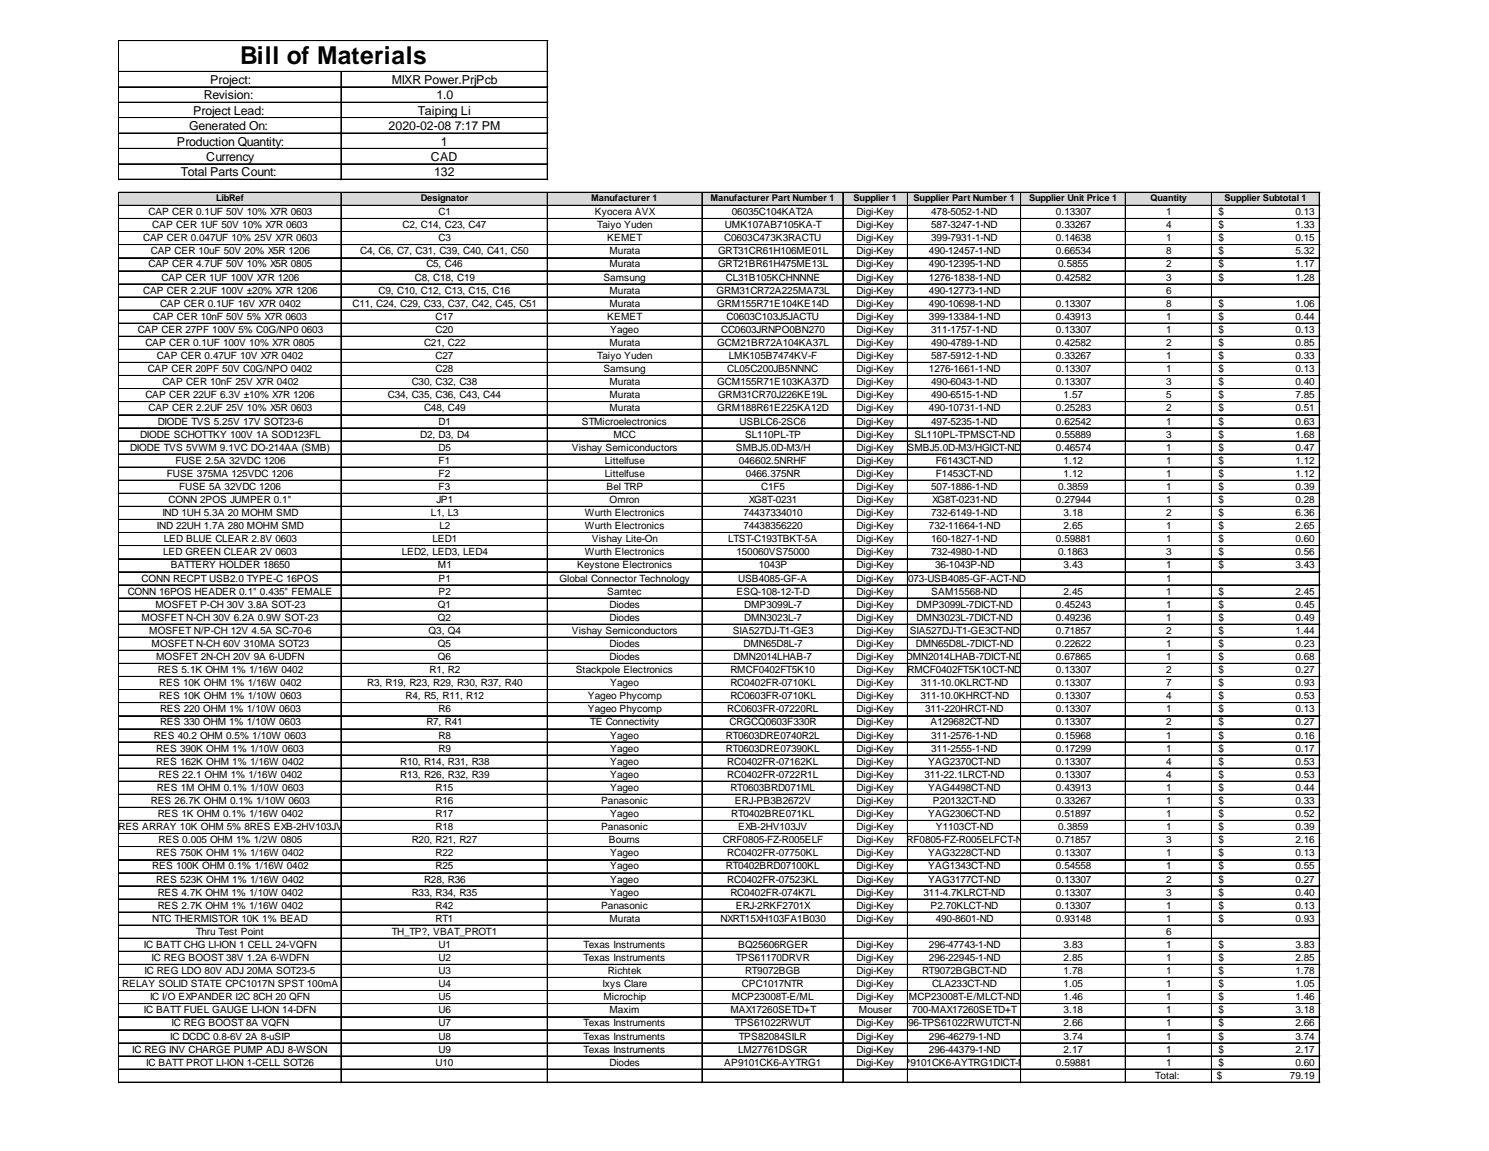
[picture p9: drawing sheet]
<svg xmlns="http://www.w3.org/2000/svg" width="279mm" height="216mm" viewBox="0 0 279 216" stroke-linecap="round" stroke-linejoin="round" font-family="sans-serif">
<defs><g id="words">
<text font-size="4.6" x="45" y="12.1">Bill of Materials</text>
<g font-size="2.3">
<text x="39.4" y="15.8">Project:</text>
<text x="73.5" y="15.8">MIXR Power.PrjPcb</text>
<text x="36.2" y="21.5">Project Lead:</text>
<text x="38.3" y="18.7">Revision:</text>
<text x="78.4" y="21.5">Taiping Li</text>
<text x="81.9" y="18.7">1.0</text>
<text x="33.2" y="27.3">Production Quantity:</text>
<text x="35.5" y="24.4">Generated On:</text>
<text x="72.9" y="24.4">2020-02-08 7:17 PM</text>
<text x="82.7" y="27.3">1</text>
<text x="33.9" y="33.1">Total Parts Count:</text>
<text x="38.7" y="30.2">Currency</text>
<text x="80.9" y="30.2">CAD</text>
<text x="81.4" y="33.1">132</text>
</g>
<g font-size="1.9">
<text x="27.9" y="40.4">CAP CER 0.1UF 50V 10% X7R 0603</text>
<text x="82.3" y="40.4">C1</text>
<text x="111.6" y="40.4">Kyocera AVX</text>
<text x="137.3" y="40.4">06035C104KAT2A</text>
<text x="160.7" y="40.4">Digi-Key</text>
<text x="174.7" y="40.4">478-5052-1-ND</text>
<text x="198.1" y="40.4">0.13307</text>
<text x="218.8" y="40.4">1</text>
<text x="228.6" y="40.4">$</text>
<text x="243.1" y="40.4">0.13</text>
<text x="26.9" y="45.3">CAP CER 0.047UF 10% 25V X7R 0603</text>
<text x="28.3" y="47.7">CAP CER 10uF 50V 20% X5R 1206</text>
<text x="28.6" y="42.8">CAP CER 1UF 50V 10% X7R 0603</text>
<text x="67.6" y="47.7">C4, C6, C7, C31, C39, C40, C41, C50</text>
<text x="75.5" y="42.8">C2, C14, C23, C47</text>
<text x="82.3" y="45.3">C3</text>
<text x="112.1" y="42.8">Taiyo Yuden</text>
<text x="113.9" y="45.3">KEMET</text>
<text x="114.4" y="47.7">Murata</text>
<text x="134.7" y="47.7">GRT31CR61H106ME01L</text>
<text x="135.9" y="45.3">C0603C473K3RACTU</text>
<text x="136" y="42.8">UMK107AB7105KA-T</text>
<text x="160.7" y="42.8">Digi-Key</text>
<text x="160.7" y="45.3">Digi-Key</text>
<text x="160.7" y="47.7">Digi-Key</text>
<text x="174.3" y="47.7">490-12457-1-ND</text>
<text x="174.7" y="42.8">587-3247-1-ND</text>
<text x="174.7" y="45.3">399-7931-1-ND</text>
<text x="198.1" y="42.8">0.33267</text>
<text x="198.1" y="45.3">0.14638</text>
<text x="198.1" y="47.7">0.66534</text>
<text x="218.8" y="42.8">4</text>
<text x="218.8" y="45.3">1</text>
<text x="218.8" y="47.7">8</text>
<text x="228.6" y="42.8">$</text>
<text x="228.6" y="45.3">$</text>
<text x="228.6" y="47.7">$</text>
<text x="243.1" y="42.8">1.33</text>
<text x="243.1" y="45.3">0.15</text>
<text x="243.1" y="47.7">5.32</text>
<text x="27.9" y="50.2">CAP CER 4.7UF 50V 10% X5R 0805</text>
<text x="30.3" y="52.6">CAP CER 1UF 100V X7R 1206</text>
<text x="77.8" y="52.6">C8, C18, C19</text>
<text x="80" y="50.2">C5, C46</text>
<text x="113.2" y="52.6">Samsung</text>
<text x="114.4" y="50.2">Murata</text>
<text x="134.7" y="50.2">GRT21BR61H475ME13L</text>
<text x="136.2" y="52.6">CL31B105KCHNNNE</text>
<text x="160.7" y="50.2">Digi-Key</text>
<text x="160.7" y="52.6">Digi-Key</text>
<text x="174.3" y="50.2">490-12395-1-ND</text>
<text x="174.3" y="52.6">1276-1838-1-ND</text>
<text x="198.1" y="52.6">0.42582</text>
<text x="198.6" y="50.2">0.5855</text>
<text x="218.8" y="50.2">2</text>
<text x="218.8" y="52.6">3</text>
<text x="228.6" y="50.2">$</text>
<text x="228.6" y="52.6">$</text>
<text x="243.1" y="50.2">1.17</text>
<text x="243.1" y="52.6">1.28</text>
<text x="26.9" y="55.1">CAP CER 2.2UF 100V ±20% X7R 1206</text>
<text x="28.7" y="60">CAP CER 10nF 50V 5% X7R 0603</text>
<text x="30" y="57.5">CAP CER 0.1UF 16V X7R 0402</text>
<text x="66.1" y="57.5">C11, C24, C29, C33, C37, C42, C45, C51</text>
<text x="71" y="55.1">C9, C10, C12, C13, C15, C16</text>
<text x="81.7" y="60">C17</text>
<text x="113.9" y="60">KEMET</text>
<text x="114.4" y="55.1">Murata</text>
<text x="114.4" y="57.5">Murata</text>
<text x="134.5" y="55.1">GRM31CR72A225MA73L</text>
<text x="134.6" y="57.5">GRM155R71E104KE14D</text>
<text x="136.3" y="60">C0603C103J5JACTU</text>
<text x="160.7" y="55.1">Digi-Key</text>
<text x="160.7" y="57.5">Digi-Key</text>
<text x="160.7" y="60">Digi-Key</text>
<text x="174.3" y="55.1">490-12773-1-ND</text>
<text x="174.3" y="57.5">490-10698-1-ND</text>
<text x="174.3" y="60">399-13384-1-ND</text>
<text x="198.1" y="57.5">0.13307</text>
<text x="198.1" y="60">0.43913</text>
<text x="218.8" y="55.1">6</text>
<text x="218.8" y="57.5">8</text>
<text x="218.8" y="60">1</text>
<text x="228.6" y="57.5">$</text>
<text x="228.6" y="60">$</text>
<text x="243.1" y="57.5">1.06</text>
<text x="243.1" y="60">0.44</text>
<text x="25.8" y="62.4">CAP CER 27PF 100V 5% C0G/NP0</text>
<text x="27.3" y="64.9">CAP CER 0.1UF 100V 10% X7R 0805</text>
<text x="56.6" y="62.4">0603</text>
<text x="79.6" y="64.9">C21, C22</text>
<text x="81.7" y="62.4">C20</text>
<text x="114.4" y="64.9">Murata</text>
<text x="114.5" y="62.4">Yageo</text>
<text x="134.6" y="64.9">GCM21BR72A104KA37L</text>
<text x="135.3" y="62.4">CC0603JRNPO0BN270</text>
<text x="160.7" y="62.4">Digi-Key</text>
<text x="160.7" y="64.9">Digi-Key</text>
<text x="174.7" y="62.4">311-1757-1-ND</text>
<text x="174.7" y="64.9">490-4789-1-ND</text>
<text x="198.1" y="62.4">0.13307</text>
<text x="198.1" y="64.9">0.42582</text>
<text x="218.8" y="62.4">1</text>
<text x="218.8" y="64.9">2</text>
<text x="228.6" y="62.4">$</text>
<text x="228.6" y="64.9">$</text>
<text x="243.1" y="62.4">0.13</text>
<text x="243.1" y="64.9">0.85</text>
<text x="27.7" y="69.8">CAP CER 20PF 50V C0G/NPO 0402</text>
<text x="29.5" y="67.4">CAP CER 0.47UF 10V X7R 0402</text>
<text x="81.7" y="67.4">C27</text>
<text x="81.7" y="69.8">C28</text>
<text x="112.1" y="67.4">Taiyo Yuden</text>
<text x="113.2" y="69.8">Samsung</text>
<text x="136.5" y="69.8">CL05C200JB5NNNC</text>
<text x="136.8" y="67.4">LMK105B7474KV-F</text>
<text x="160.7" y="67.4">Digi-Key</text>
<text x="160.7" y="69.8">Digi-Key</text>
<text x="174.3" y="69.8">1276-1661-1-ND</text>
<text x="174.7" y="67.4">587-5912-1-ND</text>
<text x="198.1" y="67.4">0.33267</text>
<text x="198.1" y="69.8">0.13307</text>
<text x="218.8" y="67.4">1</text>
<text x="218.8" y="69.8">1</text>
<text x="228.6" y="67.4">$</text>
<text x="228.6" y="69.8">$</text>
<text x="243.1" y="67.4">0.33</text>
<text x="243.1" y="69.8">0.13</text>
<text x="27.3" y="74.7">CAP CER 22UF 6.3V ±10% X7R 1206</text>
<text x="27.9" y="77.2">CAP CER 2.2UF 25V 10% X5R 0603</text>
<text x="30.5" y="72.3">CAP CER 10nF 25V X7R 0402</text>
<text x="72.8" y="74.7">C34, C35, C36, C43, C44</text>
<text x="77.3" y="72.3">C30, C32, C38</text>
<text x="79.6" y="77.2">C48, C49</text>
<text x="114.4" y="72.3">Murata</text>
<text x="114.4" y="74.7">Murata</text>
<text x="114.4" y="77.2">Murata</text>
<text x="134.6" y="72.3">GCM155R71E103KA37D</text>
<text x="134.6" y="77.2">GRM188R61E225KA12D</text>
<text x="134.7" y="74.7">GRM31CR70J226KE19L</text>
<text x="160.7" y="72.3">Digi-Key</text>
<text x="160.7" y="74.7">Digi-Key</text>
<text x="160.7" y="77.2">Digi-Key</text>
<text x="174.3" y="77.2">490-10731-1-ND</text>
<text x="174.7" y="72.3">490-6043-1-ND</text>
<text x="174.7" y="74.7">490-6515-1-ND</text>
<text x="198.1" y="72.3">0.13307</text>
<text x="198.1" y="77.2">0.25283</text>
<text x="199.6" y="74.7">1.57</text>
<text x="218.8" y="72.3">3</text>
<text x="218.8" y="74.7">5</text>
<text x="218.8" y="77.2">2</text>
<text x="228.6" y="72.3">$</text>
<text x="228.6" y="74.7">$</text>
<text x="228.6" y="77.2">$</text>
<text x="243.1" y="72.3">0.40</text>
<text x="243.1" y="74.7">7.85</text>
<text x="243.1" y="77.2">0.51</text>
<text x="26.3" y="82.1">DIODE SCHOTTKY 100V 1A SOD123FL</text>
<text x="29.6" y="79.6">DIODE TVS 5.25V 17V SOT23-6</text>
<text x="78.8" y="82.1">D2, D3, D4</text>
<text x="82.3" y="79.6">D1</text>
<text x="109.2" y="79.6">STMicroelectronics</text>
<text x="115.1" y="82.1">MCC</text>
<text x="138.8" y="79.6">USBLC6-2SC6</text>
<text x="139.8" y="82.1">SL110PL-TP</text>
<text x="160.7" y="79.6">Digi-Key</text>
<text x="160.7" y="82.1">Digi-Key</text>
<text x="171.6" y="82.1">SL110PL-TPMSCT-ND</text>
<text x="174.7" y="79.6">497-5235-1-ND</text>
<text x="198.1" y="79.6">0.62542</text>
<text x="198.1" y="82.1">0.55889</text>
<text x="218.8" y="79.6">1</text>
<text x="218.8" y="82.1">3</text>
<text x="228.6" y="79.6">$</text>
<text x="228.6" y="82.1">$</text>
<text x="243.1" y="79.6">0.63</text>
<text x="243.1" y="82.1">1.68</text>
<text x="24.4" y="84.5">DIODE TVS 5VWM 9.1VC DO-214AA (SMB)</text>
<text x="31.3" y="89.4">FUSE 375MA 125VDC 1206</text>
<text x="32.9" y="87">FUSE 2.5A 32VDC 1206</text>
<text x="82.3" y="84.5">D5</text>
<text x="82.3" y="87">F1</text>
<text x="82.3" y="89.4">F2</text>
<text x="107.3" y="84.5">Vishay Semiconductors</text>
<text x="113.5" y="87">Littelfuse</text>
<text x="113.5" y="89.4">Littelfuse</text>
<text x="138.1" y="84.5">SMBJ5.0D-M3/H</text>
<text x="138.6" y="87">046602.5NRHF</text>
<text x="139.9" y="89.4">0466.375NR</text>
<text x="160.7" y="84.5">Digi-Key</text>
<text x="160.7" y="87">Digi-Key</text>
<text x="160.7" y="89.4">Digi-Key</text>
<text x="170.3" y="84.5">SMBJ5.0D-M3/HGICT-ND</text>
<text x="175.6" y="87">F6143CT-ND</text>
<text x="175.6" y="89.4">F1453CT-ND</text>
<text x="198.1" y="84.5">0.46574</text>
<text x="199.6" y="87">1.12</text>
<text x="199.6" y="89.4">1.12</text>
<text x="218.8" y="84.5">1</text>
<text x="218.8" y="87">1</text>
<text x="218.8" y="89.4">1</text>
<text x="228.6" y="84.5">$</text>
<text x="228.6" y="87">$</text>
<text x="228.6" y="89.4">$</text>
<text x="243.1" y="84.5">0.47</text>
<text x="243.1" y="87">1.12</text>
<text x="243.1" y="89.4">1.12</text>
<text x="31.6" y="94.4">CONN 2POS JUMPER 0.1&quot;</text>
<text x="33.6" y="91.9">FUSE 5A 32VDC 1206</text>
<text x="81.9" y="94.4">JP1</text>
<text x="82.3" y="91.9">F3</text>
<text x="113.8" y="91.9">Bel TRP</text>
<text x="114.4" y="94.4">Omron</text>
<text x="140.5" y="94.4">XG8T-0231</text>
<text x="142.8" y="91.9">C1F5</text>
<text x="160.7" y="91.9">Digi-Key</text>
<text x="160.7" y="94.4">Digi-Key</text>
<text x="174.7" y="91.9">507-1886-1-ND</text>
<text x="174.9" y="94.4">XG8T-0231-ND</text>
<text x="198.1" y="94.4">0.27944</text>
<text x="198.6" y="91.9">0.3859</text>
<text x="218.8" y="91.9">1</text>
<text x="218.8" y="94.4">1</text>
<text x="228.6" y="91.9">$</text>
<text x="228.6" y="94.4">$</text>
<text x="243.1" y="91.9">0.39</text>
<text x="243.1" y="94.4">0.28</text>
<text x="29.5" y="99.3">IND 22UH 1.7A 280 MOHM SMD</text>
<text x="30.5" y="96.8">IND 1UH 5.3A 20 MOHM SMD</text>
<text x="30.8" y="101.7">LED BLUE CLEAR 2.8V 0603</text>
<text x="80.9" y="96.8">L1, L3</text>
<text x="81.2" y="101.7">LED1</text>
<text x="82.5" y="99.3">L2</text>
<text x="109.8" y="96.8">Wurth Electronics</text>
<text x="109.8" y="99.3">Wurth Electronics</text>
<text x="111.1" y="101.7">Vishay Lite-On</text>
<text x="136.6" y="101.7">LTST-C193TBKT-5A</text>
<text x="139.5" y="96.8">74437334010</text>
<text x="139.5" y="99.3">74438356220</text>
<text x="160.7" y="96.8">Digi-Key</text>
<text x="160.7" y="99.3">Digi-Key</text>
<text x="160.7" y="101.7">Digi-Key</text>
<text x="174.3" y="99.3">732-11664-1-ND</text>
<text x="174.7" y="96.8">732-6149-1-ND</text>
<text x="174.7" y="101.7">160-1827-1-ND</text>
<text x="198.1" y="101.7">0.59881</text>
<text x="199.6" y="96.8">3.18</text>
<text x="199.6" y="99.3">2.65</text>
<text x="218.8" y="96.8">2</text>
<text x="218.8" y="99.3">1</text>
<text x="218.8" y="101.7">1</text>
<text x="228.6" y="96.8">$</text>
<text x="228.6" y="99.3">$</text>
<text x="228.6" y="101.7">$</text>
<text x="243.1" y="96.8">6.36</text>
<text x="243.1" y="99.3">2.65</text>
<text x="243.1" y="101.7">0.60</text>
<text x="30.6" y="104.2">LED GREEN CLEAR 2V 0603</text>
<text x="32.1" y="106.6">BATTERY HOLDER 18650</text>
<text x="75.4" y="104.2">LED2, LED3, LED4</text>
<text x="82.2" y="106.6">M1</text>
<text x="108.3" y="106.6">Keystone Electronics</text>
<text x="109.8" y="104.2">Wurth Electronics</text>
<text x="138.2" y="104.2">150060VS75000</text>
<text x="142.4" y="106.6">1043P</text>
<text x="160.7" y="104.2">Digi-Key</text>
<text x="160.7" y="106.6">Digi-Key</text>
<text x="174.7" y="104.2">732-4980-1-ND</text>
<text x="175.5" y="106.6">36-1043P-ND</text>
<text x="198.6" y="104.2">0.1863</text>
<text x="199.6" y="106.6">3.43</text>
<text x="218.8" y="104.2">3</text>
<text x="218.8" y="106.6">1</text>
<text x="228.6" y="104.2">$</text>
<text x="228.6" y="106.6">$</text>
<text x="243.1" y="104.2">0.56</text>
<text x="243.1" y="106.6">3.43</text>
<text x="24" y="111.5">CONN 16POS HEADER 0.1&quot; 0.435&quot; FEMALE</text>
<text x="26.6" y="109.1">CONN RECPT USB2.0 TYPE-C 16POS</text>
<text x="29.2" y="114">MOSFET P-CH 30V 3.8A SOT-23</text>
<text x="82.2" y="114">Q1</text>
<text x="82.3" y="109.1">P1</text>
<text x="82.3" y="111.5">P2</text>
<text x="105" y="109.1">Global Connector Technology</text>
<text x="113.9" y="111.5">Samtec</text>
<text x="114.4" y="114">Diodes</text>
<text x="138.2" y="111.5">ESQ-108-12-T-D</text>
<text x="138.5" y="109.1">USB4085-GF-A</text>
<text x="139.7" y="114">DMP3099L-7</text>
<text x="160.7" y="109.1">Digi-Key</text>
<text x="160.7" y="111.5">Digi-Key</text>
<text x="160.7" y="114">Digi-Key</text>
<text x="169.4" y="109.1">2</text>
<text x="170.4" y="109.1">073-USB4085-GF-ACT-ND</text>
<text x="172" y="114">DMP3099L-7DICT-ND</text>
<text x="174.7" y="111.5">SAM15568-ND</text>
<text x="198.1" y="114">0.45243</text>
<text x="199.6" y="111.5">2.45</text>
<text x="218.8" y="109.1">1</text>
<text x="218.8" y="111.5">1</text>
<text x="218.8" y="114">1</text>
<text x="228.6" y="111.5">$</text>
<text x="228.6" y="114">$</text>
<text x="243.1" y="111.5">2.45</text>
<text x="243.1" y="114">0.45</text>
<text x="26.6" y="116.4">MOSFET N-CH 30V 6.2A 0.9W SOT-23</text>
<text x="28" y="118.9">MOSFET N/P-CH 12V 4.5A SC-70-6</text>
<text x="80.4" y="118.9">Q3, Q4</text>
<text x="82.2" y="116.4">Q2</text>
<text x="107.3" y="118.9">Vishay Semiconductors</text>
<text x="114.4" y="116.4">Diodes</text>
<text x="137.5" y="118.9">SIA527DJ-T1-GE3</text>
<text x="139.7" y="116.4">DMN3023L-7</text>
<text x="160.7" y="116.4">Digi-Key</text>
<text x="160.7" y="118.9">Digi-Key</text>
<text x="170.7" y="118.9">SIA527DJ-T1-GE3CT-ND</text>
<text x="172" y="116.4">DMN3023L-7DICT-ND</text>
<text x="198.1" y="116.4">0.49236</text>
<text x="198.1" y="118.9">0.71857</text>
<text x="218.8" y="116.4">1</text>
<text x="218.8" y="118.9">2</text>
<text x="228.6" y="116.4">$</text>
<text x="228.6" y="118.9">$</text>
<text x="243.1" y="116.4">0.49</text>
<text x="243.1" y="118.9">1.44</text>
<text x="28.4" y="121.4">MOSFET N-CH 60V 310MA SOT23</text>
<text x="29.3" y="123.8">MOSFET 2N-CH 20V 9A 6-UDFN</text>
<text x="82.2" y="121.4">Q5</text>
<text x="82.2" y="123.8">Q6</text>
<text x="114.4" y="121.4">Diodes</text>
<text x="114.4" y="123.8">Diodes</text>
<text x="137.6" y="123.8">DMN2014LHAB-7</text>
<text x="139.5" y="121.4">DMN65D8L-7</text>
<text x="160.7" y="121.4">Digi-Key</text>
<text x="160.7" y="123.8">Digi-Key</text>
<text x="170" y="123.8">DMN2014LHAB-7DICT-ND</text>
<text x="171.9" y="121.4">DMN65D8L-7DICT-ND</text>
<text x="198.1" y="121.4">0.22622</text>
<text x="198.1" y="123.8">0.67865</text>
<text x="218.8" y="121.4">1</text>
<text x="218.8" y="123.8">1</text>
<text x="228.6" y="121.4">$</text>
<text x="228.6" y="123.8">$</text>
<text x="243.1" y="121.4">0.23</text>
<text x="243.1" y="123.8">0.68</text>
<text x="29.6" y="126.3">RES 5.1K OHM 1% 1/16W 0402</text>
<text x="29.9" y="128.7">RES 10K OHM 1% 1/16W 0402</text>
<text x="29.9" y="131.2">RES 10K OHM 1% 1/10W 0603</text>
<text x="68.9" y="128.7">R3, R19, R23, R29, R30, R37, R40</text>
<text x="76.1" y="131.2">R4, R5, R11, R12</text>
<text x="80.6" y="126.3">R1, R2</text>
<text x="108" y="126.3">Stackpole Electronics</text>
<text x="110.3" y="131.2">Yageo Phycomp</text>
<text x="114.5" y="128.7">Yageo</text>
<text x="137.1" y="126.3">RMCF0402FT5K10</text>
<text x="137.1" y="128.7">RC0402FR-0710KL</text>
<text x="137.1" y="131.2">RC0603FR-0710KL</text>
<text x="160.7" y="126.3">Digi-Key</text>
<text x="160.7" y="128.7">Digi-Key</text>
<text x="160.7" y="131.2">Digi-Key</text>
<text x="170.3" y="126.3">RMCF0402FT5K10CT-ND</text>
<text x="172.7" y="131.2">311-10.0KHRCT-ND</text>
<text x="172.9" y="128.7">311-10.0KLRCT-ND</text>
<text x="198.1" y="126.3">0.13307</text>
<text x="198.1" y="128.7">0.13307</text>
<text x="198.1" y="131.2">0.13307</text>
<text x="218.8" y="126.3">2</text>
<text x="218.8" y="128.7">7</text>
<text x="218.8" y="131.2">4</text>
<text x="228.6" y="126.3">$</text>
<text x="228.6" y="128.7">$</text>
<text x="228.6" y="131.2">$</text>
<text x="243.1" y="126.3">0.27</text>
<text x="243.1" y="128.7">0.93</text>
<text x="243.1" y="131.2">0.53</text>
<text x="30" y="133.6">RES 220 OHM 1% 1/10W 0603</text>
<text x="30" y="136.1">RES 330 OHM 1% 1/10W 0603</text>
<text x="80" y="136.1">R7, R41</text>
<text x="82.3" y="133.6">R6</text>
<text x="110.3" y="133.6">Yageo Phycomp</text>
<text x="110.8" y="136.1">TE Connectivity</text>
<text x="136.5" y="133.6">RC0603FR-07220RL</text>
<text x="136.9" y="136.1">CRGCQ0603F330R</text>
<text x="160.7" y="133.6">Digi-Key</text>
<text x="160.7" y="136.1">Digi-Key</text>
<text x="173.6" y="133.6">311-220HRCT-ND</text>
<text x="174.6" y="136.1">A129682CT-ND</text>
<text x="198.1" y="133.6">0.13307</text>
<text x="198.1" y="136.1">0.13307</text>
<text x="218.8" y="133.6">1</text>
<text x="218.8" y="136.1">2</text>
<text x="228.6" y="133.6">$</text>
<text x="228.6" y="136.1">$</text>
<text x="243.1" y="133.6">0.13</text>
<text x="243.1" y="136.1">0.27</text>
<text x="28.9" y="138.5">RES 40.2 OHM 0.5% 1/10W 0603</text>
<text x="29.3" y="141">RES 390K OHM 1% 1/10W 0603</text>
<text x="29.3" y="143.4">RES 162K OHM 1% 1/16W 0402</text>
<text x="75.1" y="143.4">R10, R14, R31, R38</text>
<text x="82.3" y="138.5">R8</text>
<text x="82.3" y="141">R9</text>
<text x="114.5" y="138.5">Yageo</text>
<text x="114.5" y="141">Yageo</text>
<text x="114.5" y="143.4">Yageo</text>
<text x="136.2" y="138.5">RT0603DRE0740R2L</text>
<text x="136.2" y="141">RT0603DRE07390KL</text>
<text x="136.5" y="143.4">RC0402FR-07162KL</text>
<text x="160.7" y="138.5">Digi-Key</text>
<text x="160.7" y="141">Digi-Key</text>
<text x="160.7" y="143.4">Digi-Key</text>
<text x="174.2" y="143.4">YAG2370CT-ND</text>
<text x="174.7" y="138.5">311-2576-1-ND</text>
<text x="174.7" y="141">311-2555-1-ND</text>
<text x="198.1" y="138.5">0.15968</text>
<text x="198.1" y="141">0.17299</text>
<text x="198.1" y="143.4">0.13307</text>
<text x="218.8" y="138.5">1</text>
<text x="218.8" y="141">1</text>
<text x="218.8" y="143.4">4</text>
<text x="228.6" y="138.5">$</text>
<text x="228.6" y="141">$</text>
<text x="228.6" y="143.4">$</text>
<text x="243.1" y="138.5">0.16</text>
<text x="243.1" y="141">0.17</text>
<text x="243.1" y="143.4">0.53</text>
<text x="29.5" y="148.4">RES 1M OHM 0.1% 1/10W 0603</text>
<text x="29.7" y="145.9">RES 22.1 OHM 1% 1/16W 0402</text>
<text x="75.1" y="145.9">R13, R26, R32, R39</text>
<text x="81.7" y="148.4">R15</text>
<text x="114.5" y="145.9">Yageo</text>
<text x="114.5" y="148.4">Yageo</text>
<text x="136.5" y="145.9">RC0402FR-0722R1L</text>
<text x="137.1" y="148.4">RT0603BRD071ML</text>
<text x="160.7" y="145.9">Digi-Key</text>
<text x="160.7" y="148.4">Digi-Key</text>
<text x="173.4" y="145.9">311-22.1LRCT-ND</text>
<text x="174.2" y="148.4">YAG4498CT-ND</text>
<text x="198.1" y="145.9">0.13307</text>
<text x="198.1" y="148.4">0.43913</text>
<text x="218.8" y="145.9">4</text>
<text x="218.8" y="148.4">1</text>
<text x="228.6" y="145.9">$</text>
<text x="228.6" y="148.4">$</text>
<text x="243.1" y="145.9">0.53</text>
<text x="243.1" y="148.4">0.44</text>
<text x="22.2" y="155.7">RES ARRAY 10K OHM 5% 8RES EXB-2HV103JV</text>
<text x="28.3" y="150.8">RES 26.7K OHM 0.1% 1/10W 0603</text>
<text x="29.6" y="153.3">RES 1K OHM 0.1% 1/16W 0402</text>
<text x="81.7" y="150.8">R16</text>
<text x="81.7" y="153.3">R17</text>
<text x="81.7" y="155.7">R18</text>
<text x="112.8" y="150.8">Panasonic</text>
<text x="112.8" y="155.7">Panasonic</text>
<text x="114.5" y="153.3">Yageo</text>
<text x="137.2" y="153.3">RT0402BRE071KL</text>
<text x="137.9" y="150.8">ERJ-PB3B2672V</text>
<text x="138.5" y="155.7">EXB-2HV103JV</text>
<text x="160.7" y="150.8">Digi-Key</text>
<text x="160.7" y="153.3">Digi-Key</text>
<text x="160.7" y="155.7">Digi-Key</text>
<text x="174.2" y="153.3">YAG2306CT-ND</text>
<text x="175" y="150.8">P20132CT-ND</text>
<text x="175.6" y="155.7">Y1103CT-ND</text>
<text x="198.1" y="150.8">0.33267</text>
<text x="198.1" y="153.3">0.51897</text>
<text x="198.6" y="155.7">0.3859</text>
<text x="218.8" y="150.8">1</text>
<text x="218.8" y="153.3">1</text>
<text x="218.8" y="155.7">1</text>
<text x="228.6" y="150.8">$</text>
<text x="228.6" y="153.3">$</text>
<text x="228.6" y="155.7">$</text>
<text x="243.1" y="150.8">0.33</text>
<text x="243.1" y="153.3">0.52</text>
<text x="243.1" y="155.7">0.39</text>
<text x="29.3" y="160.6">RES 750K OHM 1% 1/16W 0402</text>
<text x="29.7" y="158.2">RES 0.005 OHM 1% 1/2W 0805</text>
<text x="77.3" y="158.2">R20, R21, R27</text>
<text x="81.7" y="160.6">R22</text>
<text x="114.2" y="158.2">Bourns</text>
<text x="114.5" y="160.6">Yageo</text>
<text x="135.6" y="158.2">CRF0805-FZ-R005ELF</text>
<text x="136.5" y="160.6">RC0402FR-07750KL</text>
<text x="160.7" y="158.2">Digi-Key CRF0805-FZ-R005ELFCT-N</text>
<text x="160.7" y="160.6">Digi-Key</text>
<text x="174.2" y="160.6">YAG3228CT-ND</text>
<text x="198.1" y="158.2">0.71857</text>
<text x="198.1" y="160.6">0.13307</text>
<text x="218.8" y="158.2">3</text>
<text x="218.8" y="160.6">1</text>
<text x="228.6" y="158.2">$</text>
<text x="228.6" y="160.6">$</text>
<text x="243.1" y="158.2">2.16</text>
<text x="243.1" y="160.6">0.13</text>
<text x="28.6" y="163.1">RES 100K OHM 0.1% 1/16W 0402</text>
<text x="29.3" y="165.5">RES 523K OHM 1% 1/16W 0402</text>
<text x="29.6" y="168">RES 4.7K OHM 1% 1/10W 0402</text>
<text x="77.3" y="168">R33, R34, R35</text>
<text x="79.6" y="165.5">R28, R36</text>
<text x="81.7" y="163.1">R25</text>
<text x="114.5" y="163.1">Yageo</text>
<text x="114.5" y="165.5">Yageo</text>
<text x="114.5" y="168">Yageo</text>
<text x="136.2" y="163.1">RT0402BRD07100KL</text>
<text x="136.5" y="165.5">RC0402FR-07523KL</text>
<text x="137.1" y="168">RC0402FR-074K7L</text>
<text x="160.7" y="163.1">Digi-Key</text>
<text x="160.7" y="165.5">Digi-Key</text>
<text x="160.7" y="168">Digi-Key</text>
<text x="173.3" y="168">311-4.7KLRCT-ND</text>
<text x="174.2" y="163.1">YAG1343CT-ND</text>
<text x="174.2" y="165.5">YAG3177CT-ND</text>
<text x="198.1" y="163.1">0.54558</text>
<text x="198.1" y="165.5">0.13307</text>
<text x="198.1" y="168">0.13307</text>
<text x="218.8" y="163.1">1</text>
<text x="218.8" y="165.5">2</text>
<text x="218.8" y="168">3</text>
<text x="228.6" y="163.1">$</text>
<text x="228.6" y="165.5">$</text>
<text x="228.6" y="168">$</text>
<text x="243.1" y="163.1">0.55</text>
<text x="243.1" y="165.5">0.27</text>
<text x="243.1" y="168">0.40</text>
<text x="28.6" y="172.9">NTC THERMISTOR 10K 1% BEAD</text>
<text x="29.6" y="170.5">RES 2.7K OHM 1% 1/16W 0402</text>
<text x="81.7" y="170.5">R42</text>
<text x="81.7" y="172.9">RT1</text>
<text x="112.8" y="170.5">Panasonic</text>
<text x="114.4" y="172.9">Murata</text>
<text x="135.2" y="172.9">NXRT15XH103FA1B030</text>
<text x="138.1" y="170.5">ERJ-2RKF2701X</text>
<text x="160.7" y="170.5">Digi-Key</text>
<text x="160.7" y="172.9">Digi-Key</text>
<text x="174.6" y="170.5">P2.70KLCT-ND</text>
<text x="175.6" y="172.9">490-8601-ND</text>
<text x="198.1" y="170.5">0.13307</text>
<text x="198.1" y="172.9">0.93148</text>
<text x="218.8" y="170.5">1</text>
<text x="218.8" y="172.9">1</text>
<text x="228.6" y="170.5">$</text>
<text x="228.6" y="172.9">$</text>
<text x="243.1" y="170.5">0.13</text>
<text x="243.1" y="172.9">0.93</text>
<text x="27" y="177.8">IC BATT CHG LI-ION 1 CELL 24-VQFN</text>
<text x="36.8" y="175.4">Thru Test Point</text>
<text x="73.5" y="175.4">TH_TP?, VBAT_PROT1</text>
<text x="82.3" y="177.8">U1</text>
<text x="109.5" y="177.8">Texas Instruments</text>
<text x="138.5" y="177.8">BQ25606RGER</text>
<text x="160.7" y="177.8">Digi-Key</text>
<text x="174.3" y="177.8">296-47743-1-ND</text>
<text x="199.6" y="177.8">3.83</text>
<text x="218.8" y="175.4">6</text>
<text x="218.8" y="177.8">1</text>
<text x="228.6" y="177.8">$</text>
<text x="243.1" y="177.8">3.83</text>
<text x="23" y="185.2">RELAY SOLID STATE CPC1017N SPST 100mA</text>
<text x="27.1" y="182.7">IC REG LDO 80V ADJ 20MA SOT23-5</text>
<text x="28.4" y="180.3">IC REG BOOST 38V 1.2A 6-WDFN</text>
<text x="82.3" y="180.3">U2</text>
<text x="82.3" y="182.7">U3</text>
<text x="82.3" y="185.2">U4</text>
<text x="109.5" y="180.3">Texas Instruments</text>
<text x="113.1" y="185.2">Ixys Clare</text>
<text x="114.1" y="182.7">Richtek</text>
<text x="138.1" y="180.3">TPS61170DRVR</text>
<text x="139.2" y="185.2">CPC1017NTR</text>
<text x="139.8" y="182.7">RT9072BGB</text>
<text x="160.7" y="180.3">Digi-Key</text>
<text x="160.7" y="182.7">Digi-Key</text>
<text x="160.7" y="185.2">Digi-Key</text>
<text x="173" y="182.7">RT9072BGBCT-ND</text>
<text x="174.3" y="180.3">296-22945-1-ND</text>
<text x="174.9" y="185.2">CLA233CT-ND</text>
<text x="199.6" y="180.3">2.85</text>
<text x="199.6" y="182.7">1.78</text>
<text x="199.6" y="185.2">1.05</text>
<text x="218.8" y="180.3">1</text>
<text x="218.8" y="182.7">1</text>
<text x="218.8" y="185.2">1</text>
<text x="228.6" y="180.3">$</text>
<text x="228.6" y="182.7">$</text>
<text x="228.6" y="185.2">$</text>
<text x="243.1" y="180.3">2.85</text>
<text x="243.1" y="182.7">1.78</text>
<text x="243.1" y="185.2">1.05</text>
<text x="27" y="190.1">IC BATT FUEL GAUGE LI-ION 14-DFN</text>
<text x="28.2" y="187.6">IC I/O EXPANDER I2C 8CH 20 QFN</text>
<text x="82.3" y="187.6">U5</text>
<text x="82.3" y="190.1">U6</text>
<text x="113.2" y="187.6">Microchip</text>
<text x="114.4" y="190.1">Maxim</text>
<text x="137.1" y="190.1">MAX17260SETD+T</text>
<text x="137.3" y="187.6">MCP23008T-E/ML</text>
<text x="160.7" y="187.6">Digi-Key</text>
<text x="161.2" y="190.1">Mouser</text>
<text x="170.6" y="187.6">MCP23008T-E/MLCT-ND</text>
<text x="171.1" y="190.1">700-MAX17260SETD+T</text>
<text x="199.6" y="187.6">1.46</text>
<text x="199.6" y="190.1">3.18</text>
<text x="218.8" y="187.6">1</text>
<text x="218.8" y="190.1">1</text>
<text x="228.6" y="187.6">$</text>
<text x="228.6" y="190.1">$</text>
<text x="243.1" y="187.6">1.46</text>
<text x="243.1" y="190.1">3.18</text>
<text x="24.8" y="197.5">IC REG INV CHARGE PUMP ADJ 8-WSON</text>
<text x="31.9" y="195">IC DCDC 0.8-6V 2A 8-uSIP</text>
<text x="32.2" y="192.5">IC REG BOOST 8A VQFN</text>
<text x="82.3" y="192.5">U7</text>
<text x="82.3" y="195">U8</text>
<text x="82.3" y="197.5">U9</text>
<text x="109.5" y="192.5">Texas Instruments</text>
<text x="109.5" y="195">Texas Instruments</text>
<text x="109.5" y="197.5">Texas Instruments</text>
<text x="137.9" y="192.5">TPS61022RWUT</text>
<text x="138.5" y="197.5">LM27761DSGR</text>
<text x="138.6" y="195">TPS82084SILR</text>
<text x="160.7" y="192.5">Digi-Key</text>
<text x="160.7" y="195">Digi-Key</text>
<text x="160.7" y="197.5">Digi-Key</text>
<text x="169.4" y="192.5">2</text>
<text x="170.4" y="192.5">96-TPS61022RWUTCT-ND</text>
<text x="174.3" y="195">296-46279-1-ND</text>
<text x="174.3" y="197.5">296-44379-1-ND</text>
<text x="199.6" y="192.5">2.66</text>
<text x="199.6" y="195">3.74</text>
<text x="199.6" y="197.5">2.17</text>
<text x="218.8" y="192.5">1</text>
<text x="218.8" y="195">1</text>
<text x="218.8" y="197.5">1</text>
<text x="228.6" y="192.5">$</text>
<text x="228.6" y="195">$</text>
<text x="228.6" y="197.5">$</text>
<text x="243.1" y="192.5">2.66</text>
<text x="243.1" y="195">3.74</text>
<text x="243.1" y="197.5">2.17</text>
<text x="27.4" y="199.9">IC BATT PROT LI-ION 1-CELL SOT26</text>
<text x="81.7" y="199.9">U10</text>
<text x="114.4" y="199.9">Diodes</text>
<text x="135.9" y="199.9">AP9101CK6-AYTRG1</text>
<text x="160.7" y="199.9">Digi-Key AP</text>
<text x="170.8" y="199.9">9101CK6-AYTRG1DICT-ND</text>
<text x="198.1" y="199.9">0.59881</text>
<text x="216.8" y="202.4">Total:</text>
<text x="218.8" y="199.9">1</text>
<text x="228.3" y="202.4">$</text>
<text x="228.6" y="199.9">$</text>
<text x="242.1" y="202.4">79.19</text>
<text x="243.1" y="199.9">0.60</text>
</g>
<g font-size="1.7">
<text x="40.6" y="37.8">LibRef</text>
<text x="79" y="37.8">Designator</text>
<text x="110.9" y="37.8">Manufacturer 1</text>
<text x="133.3" y="37.8">Manufacturer Part Number 1</text>
<text x="160.2" y="37.8">Supplier 1</text>
<text x="171.4" y="37.8">Supplier Part Number 1</text>
<text x="193.1" y="37.8">Supplier Unit Price 1</text>
<text x="215.9" y="37.8">Quantity</text>
<text x="229.8" y="37.8">Supplier Subtotal 1</text>
</g>
</g></defs>
<path d="M22.3 36.1h225.4v2.6h-225.4z" fill="#d9d9d9"/>
<g fill="none" stroke="#000" stroke-width=".19">
<path d="M22.2 7.6v26.1M22.3 7.6v26.1M22.4 7.6h80.4M22.4 7.7h80.4M22.4 13.4h80.4M22.4 13.5h80.4M22.4 16.3h80.4M22.4 19.2h80.4M64 13.5v20.2M102.7 7.8v25.9M22.2 36.1v167M22.3 36.1v167"/>
<path d="M22.4 22.1h80.4M22.4 24.9h80.4M22.4 25h80.4M22.4 27.8h80.4M22.4 27.9h80.4M22.4 30.7h80.4M22.4 30.8h80.4M22.4 33.6h80.4M22.4 33.7h80.4M22.4 36.1h225.3M22.4 38.5h225.3M22.4 38.6h225.3"/>
<path d="M64 36.2v166.9M102.7 36.2v166.9M131.7 36.2v166.9M131.8 36.2v166.9M158.1 36.2v166.9M158.2 36.2v166.9M170.3 36.2v166.9M191.5 36.2v71.2M191.6 36.2v71.2M211.1 36.2v166.9M211.2 36.2v166.9M227.3 36.2v166.9"/>
<path d="M227.4 36.2v166.9M247.5 36.2v166.9M247.6 36.2v166.9M22.4 41h225.3M22.4 43.4h225.3M22.4 43.5h225.3M22.4 45.9h225.3M22.4 48.3h225.3M22.4 48.4h225.3M22.4 50.8h225.3M22.4 50.9h225.3M22.4 53.2h225.3"/>
<path d="M22.4 53.3h225.3M22.4 55.7h225.3M22.4 55.8h225.3M22.4 58.1h225.3M22.4 58.2h225.3M22.4 60.6h225.3M22.4 60.7h225.3M22.4 63.1h225.3M22.4 65.5h225.3M22.4 65.6h225.3M22.4 68h225.3M22.4 70.4h225.3"/>
<path d="M22.4 70.5h225.3M22.4 72.9h225.3M22.4 75.3h225.3M22.4 75.4h225.3M22.4 77.8h225.3M22.4 77.9h225.3M22.4 80.2h225.3M22.4 80.3h225.3M22.4 82.7h225.3M22.4 82.8h225.3M22.4 85.2h225.3M22.4 87.6h225.3"/>
<path d="M22.4 87.7h225.3M22.4 90.1h225.3M22.4 92.5h225.3M22.4 92.6h225.3M22.4 95h225.3M22.4 97.4h225.3M22.4 97.5h225.3M22.4 99.9h225.3M22.4 100h225.3M22.4 102.3h225.3M22.4 102.4h225.3M22.4 104.8h225.3"/>
<path d="M22.4 104.9h225.3M22.4 107.2h225.3M22.4 107.3h225.3M22.4 109.7h225.3M22.4 109.8h225.3M22.4 112.2h225.3M22.4 114.6h225.3M22.4 114.7h225.3M22.4 117.1h225.3M22.4 119.5h225.3M22.4 119.6h225.3M191.5 109.8v93.3"/>
<path d="M191.6 109.8v93.3M22.4 122h225.3M22.4 124.4h225.3M22.4 124.5h225.3M22.4 126.9h225.3M22.4 127h225.3M22.4 129.3h225.3M22.4 129.4h225.3M22.4 131.8h225.3M22.4 131.9h225.3M22.4 134.2h225.3M22.4 134.3h225.3"/>
<path d="M22.4 136.7h225.3M22.4 136.8h225.3M22.4 139.2h225.3M22.4 141.6h225.3M22.4 141.7h225.3M22.4 144.1h225.3M22.4 146.5h225.3M22.4 146.6h225.3M22.4 149h225.3M22.4 151.4h225.3M22.4 151.5h225.3M22.4 153.9h225.3"/>
<path d="M22.4 154h225.3M22.4 156.3h225.3M22.4 156.4h225.3M22.4 158.8h225.3M22.4 158.9h225.3M22.4 161.2h225.3M22.4 161.3h225.3M22.4 163.7h225.3M22.4 163.8h225.3M22.4 166.2h225.3M22.4 168.6h225.3M22.4 168.7h225.3"/>
<path d="M22.4 171.1h225.3M22.4 173.5h225.3M22.4 173.6h225.3M22.4 176h225.3M22.4 178.4h225.3M22.4 178.5h225.3M22.4 180.9h225.3M22.4 181h225.3M22.4 183.3h225.3M22.4 183.4h225.3M22.4 185.8h225.3M22.4 185.9h225.3"/>
<path d="M22.4 188.2h225.3M22.4 188.3h225.3M22.4 190.7h225.3M22.4 190.8h225.3M22.4 193.2h225.3M22.4 195.6h225.3M22.4 195.7h225.3M22.4 198.1h225.3M22.4 200.5h225.3M22.4 200.6h225.3M22.4 203h225.3"/>
</g>
<use href="#words"/>
</svg>
